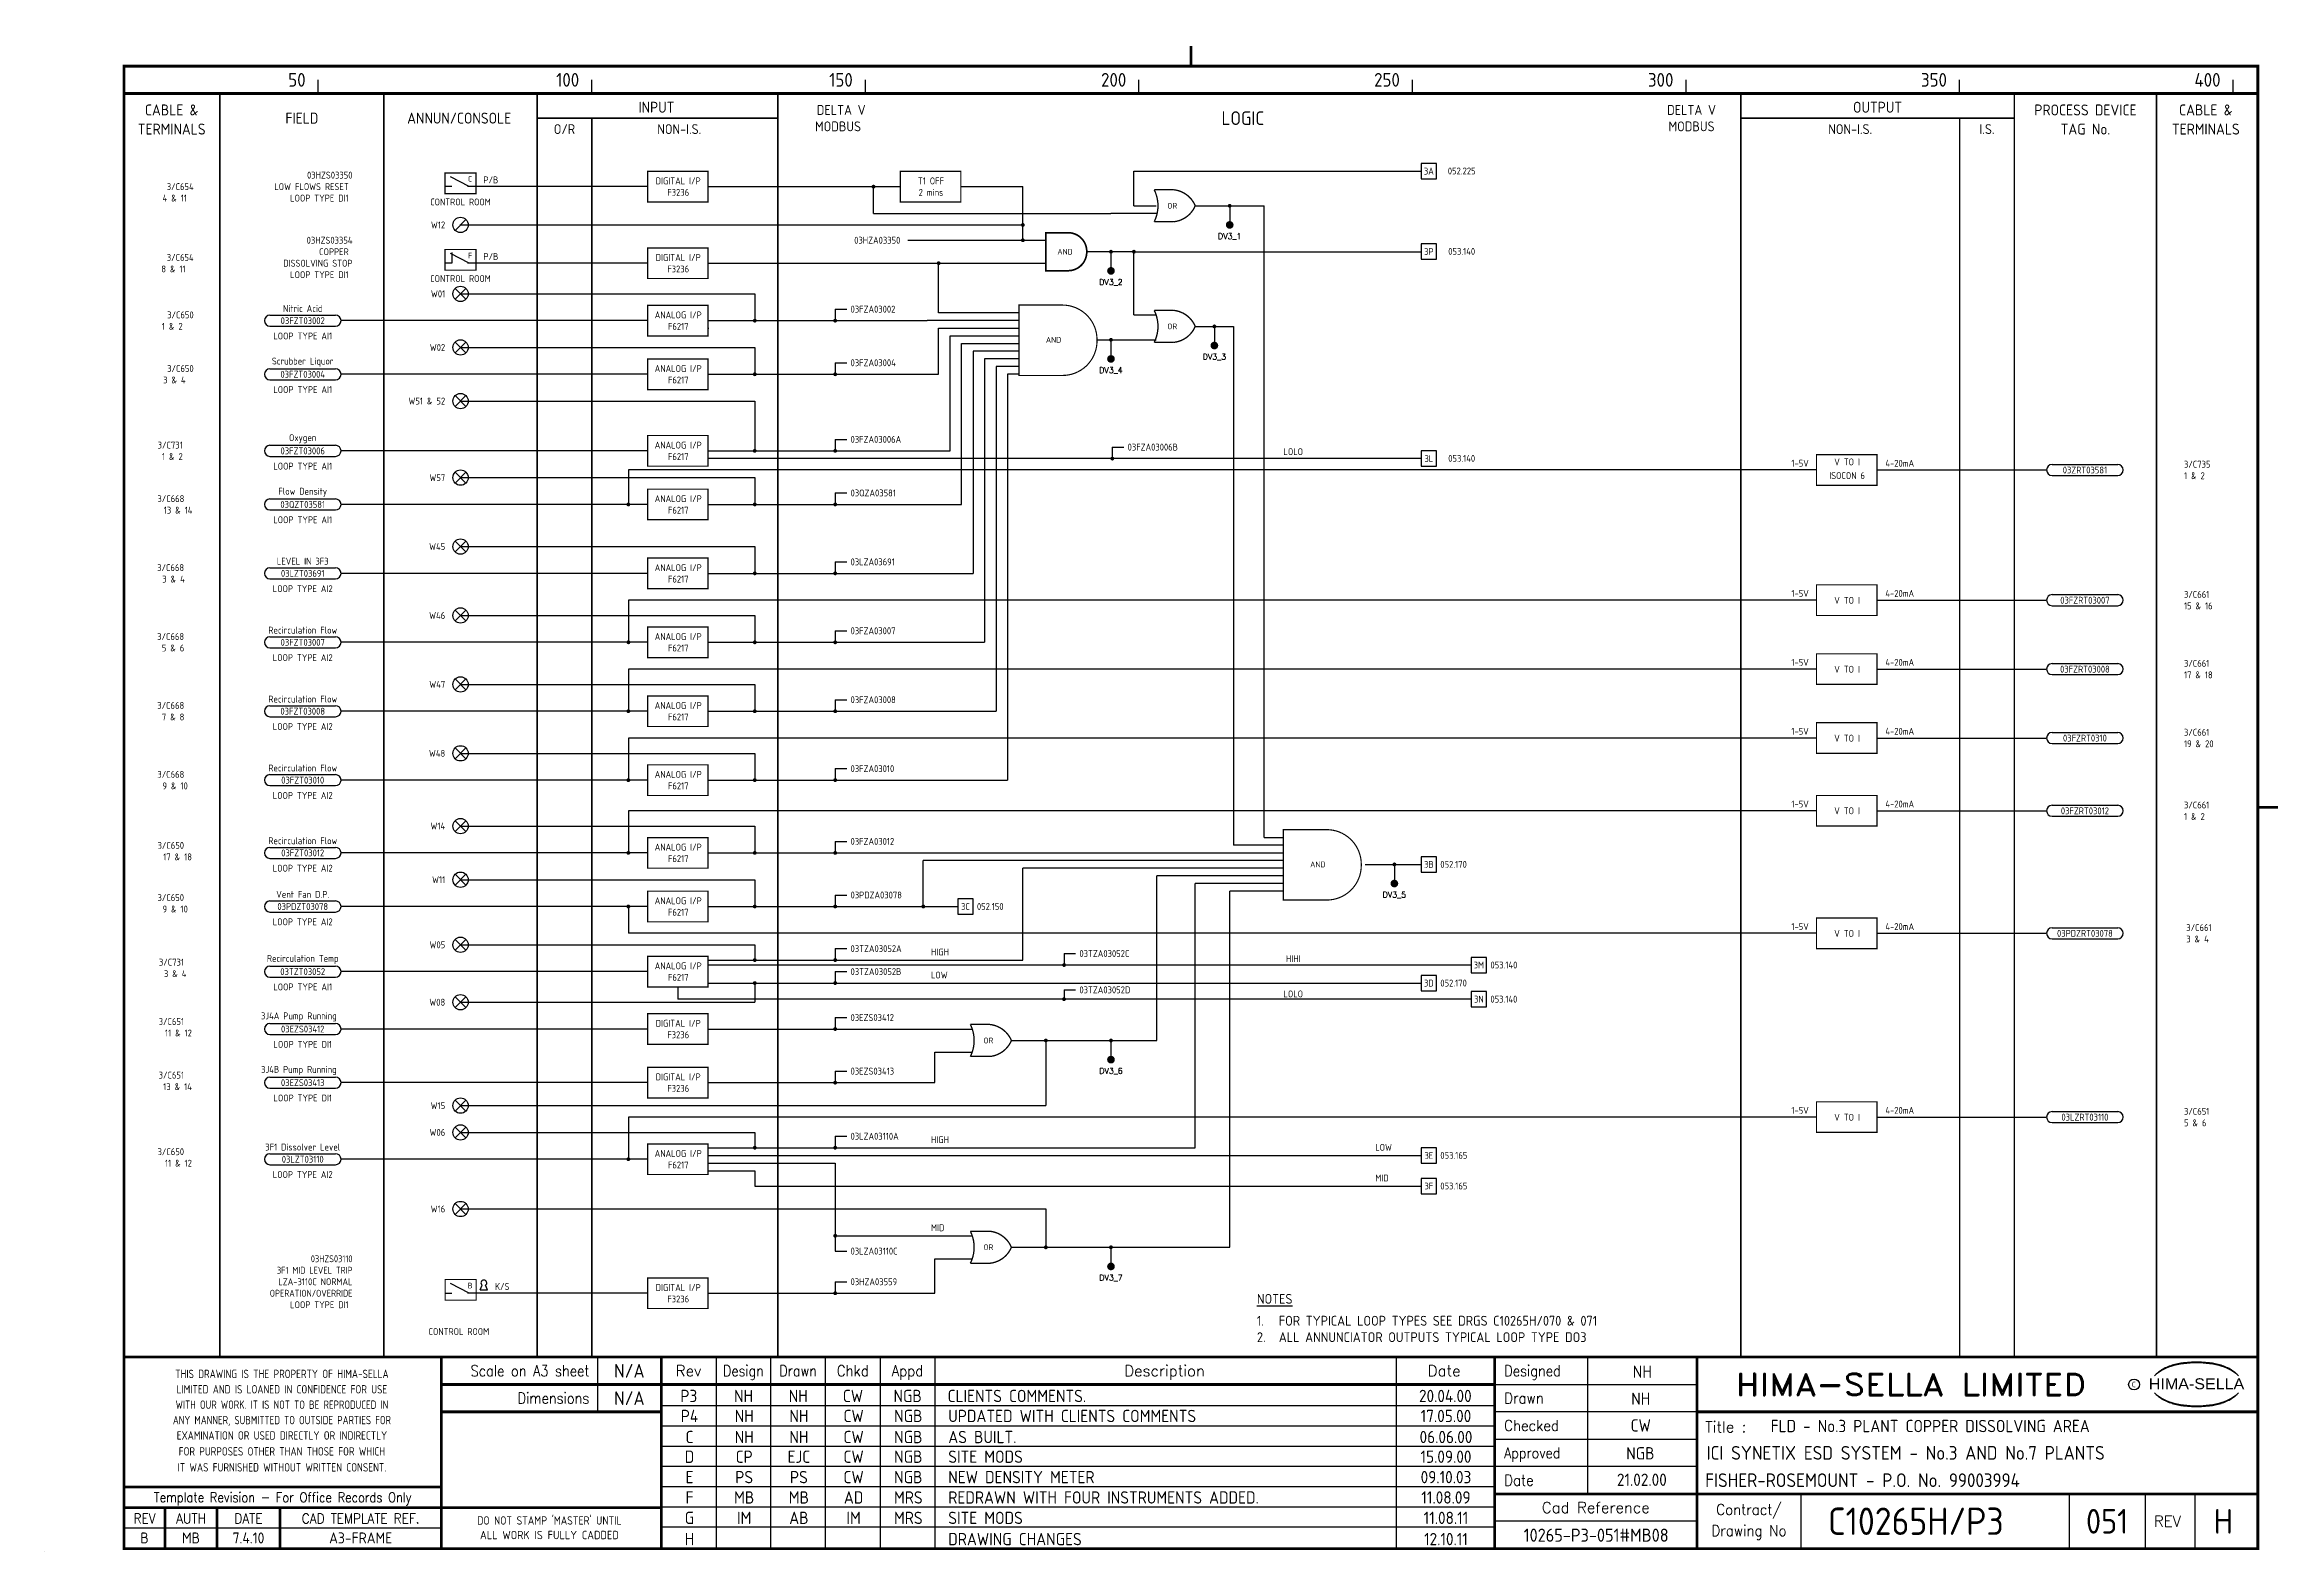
# Model space of a CAD drawing. Extents: x 0 to 408, y 0 to 275.
import ezdxf
from ezdxf.enums import TextEntityAlignment as Align

# ---------------------------------------------------------------- set-up
doc = ezdxf.new("R2010")
doc.units = 0
doc.header["$LTSCALE"] = 0.25
doc.header["$MEASUREMENT"] = 0
doc.linetypes.add('HIDDEN', pattern=[0.375, 0.25, -0.125])
doc.layers.get('0').update_dxf_attribs({"color": 41, "linetype": 'CONTINUOUS'})
for name, color, linetype in [('00-DRG_FRAME', 12, 'CONTINUOUS'), ('02-TEXT', 2, 'CONTINUOUS'), ('051', 7, 'CONTINUOUS'), ('051-TEXT', 2, 'CONTINUOUS')]:
    doc.layers.add(name, color=color, linetype=linetype)
doc.styles.add('ARIAL', font='arial.ttf', dxfattribs={"height": 2.5})
doc.styles.add('ISO', font='iso.shx')
doc.styles.add('ROMAND', font='ROMAND')
doc.styles.add('ROMANS', font='romans.shx')

msp = doc.modelspace()

# ---------------------------------------------------------------- texts
at = {"layer": '00-DRG_FRAME', "style": 'ISO'}
for s, p in [('50', (47.69, 267.75)), ('100', (97.69, 267.75)), ('150', (147.69, 267.75)), ('200', (197.69, 267.75)), ('250', (247.69, 267.75)), ('300', (297.69, 267.75)), ('350', (347.69, 267.75)), ('400', (397.69, 267.75))]:
    msp.add_text(s, height=2.5, dxfattribs=at).set_placement(p, align=Align.RIGHT)
for s, height, p in [('CABLE &', 2, (23.21, 263.5)), ('FIELD', 2, (47, 262)), ('ANNUN/CONSOLE', 2, (75.76, 262)), ('INPUT', 2, (111.81, 264)), ('MODBUS', 1.8, (145, 260.5)), ('DELTA V', 1.8, (145.58, 263.5)), ('LOGIC', 2.5, (219, 262)), ('DELTA V', 1.8, (301, 263.5)), ('MODBUS', 1.8, (301, 260.5)), ('OUTPUT', 2, (335, 264)), ('PROCESS DEVICE', 2, (373, 263.5)), ('CABLE &', 2, (395, 263.5)), ('TERMINALS', 2, (23.21, 260)), ('O/R', 1.8, (95, 260)), ('NON-I.S.', 1.8, (115.98, 260)), ('NON-I.S.', 1.8, (330, 260)), ('I.S.', 1.8, (355, 260)), ('TAG No.', 2, (373, 260)), ('TERMINALS', 2, (395, 260))]:
    msp.add_text(s, height=height, dxfattribs=at).set_placement(p, align=Align.MIDDLE)
at = {"layer": '00-DRG_FRAME', "color": 3, "style": 'ISO'}
for s, width, p in [('THIS DRAWING IS THE PROPERTY OF HIMA-SELLA', 0.9, (43.36, 32.44)), ("DO NOT STAMP 'MASTER' UNTIL", 0.95, (92.25, 5.79))]:
    msp.add_text(s, height=1.53, dxfattribs=dict(at, width=width)).set_placement(p, align=Align.MIDDLE)
at = {"layer": '00-DRG_FRAME', "color": 4, "style": 'ROMAND', "width": 0.87}
for s, p in [('Scale on A3 sheet', (99.54, 32)), ('Dimensions', (99.54, 27.01))]:
    msp.add_text(s, height=2, dxfattribs=at).set_placement(p, align=Align.RIGHT)
at = {"layer": '00-DRG_FRAME', "color": 4, "style": 'ROMAND'}
for s, p in [('Rev', (117.7, 32)), ('Description', (204.69, 32)), ('Date', (255.79, 32))]:
    msp.add_text(s, height=2, dxfattribs=at).set_placement(p, align=Align.CENTER)
for s, width, p in [('Design', 0.85, (127.7, 32)), ('Drawn', 0.85, (137.7, 32)), ('Chkd', 0.9, (147.7, 32)), ('Appd', 0.9, (157.7, 32))]:
    msp.add_text(s, height=2, dxfattribs=dict(at, width=width)).set_placement(p, align=Align.CENTER)
for s, width, p in [('Designed', 0.87, (266.75, 32)), ('Drawn', 0.9, (266.75, 27)), ('Checked', 0.9, (266.75, 22)), ('Approved', 0.85, (266.75, 17)), ('Date', 0.9, (266.75, 12))]:
    msp.add_text(s, height=2, dxfattribs=dict(at, width=width)).set_placement(p)
at = {"layer": '00-DRG_FRAME', "color": 3, "style": 'ISO'}
for s, width, p in [('LIMITED AND IS LOANED IN CONFIDENCE FOR USE', 0.9, (43.36, 29.62)), ('ANY MANNER, SUBMITTED TO OUTSIDE PARTIES FOR', 0.87, (43.36, 23.99)), ('WITH OUR WORK. IT IS NOT TO BE REPRODUCED IN', 0.87, (43.36, 26.81)), ('EXAMINATION OR USED DIRECTLY OR INDIRECTLY', 0.9, (43.36, 21.18)), ('FOR PURPOSES OTHER THAN THOSE FOR WHICH', 0.9, (43.36, 18.27)), ('IT WAS FURNISHED WITHOUT WRITTEN CONSENT.', 0.9, (43.36, 15.35))]:
    msp.add_text(s, height=1.53, dxfattribs=dict(at, width=width)).set_placement(p, align=Align.MIDDLE_CENTER)
at = {"layer": '00-DRG_FRAME', "style": 'ROMAND', "width": 1.15}
msp.add_text('HIMA-SELLA LIMITED', height=4, dxfattribs=at).set_placement((341.1, 30.5), align=Align.MIDDLE)
at = {"layer": '00-DRG_FRAME', "color": 3, "style": 'ISO', "width": 0.9}
msp.add_text('C', height=1, dxfattribs=at).set_placement((381.84, 30), align=Align.CENTER)
at = {"layer": '00-DRG_FRAME', "style": 'ARIAL', "width": 1.05}
msp.add_text('HIMA-SELLA', height=2, dxfattribs=at).set_placement((393.3, 29.63), align=Align.CENTER)
at = {"layer": '00-DRG_FRAME', "color": 4, "style": 'ROMAND'}
msp.add_text('Title :', height=2, dxfattribs=at).set_placement((303.5, 21.75))
for s, height, width, p in [('Template Revision - For Office Records Only', 1.8, 0.85, (43.5, 9.62)), ('Contract/', 2, 0.9, (311.5, 7.5)), ('REV', 1.8, 0.9, (18.25, 6)), ('AUTH', 1.8, 0.9, (26.75, 6)), ('DATE', 1.8, 0.9, (37.25, 6)), ('CAD TEMPLATE REF.', 1.8, 0.9, (57.75, 6)), ('Drawing No', 2, 0.9, (311.5, 3.5))]:
    msp.add_text(s, height=height, dxfattribs=dict(at, width=width)).set_placement(p, align=Align.MIDDLE)
for s, p in [('Cad Reference', (283.5, 8)), ('REV', (388, 5.5))]:
    msp.add_text(s, height=2, dxfattribs=at).set_placement(p, align=Align.MIDDLE)
at = {"layer": '00-DRG_FRAME', "color": 41, "style": 'ISO'}
for s, p in [('B', (18.25, 1.45)), ('MB', (26.75, 1.45)), ('7.4.10', (37.25, 1.45)), ('A3-FRAME', (57.75, 1.45))]:
    msp.add_text(s, height=2, dxfattribs=at).set_placement(p, align=Align.CENTER)
at = {"layer": '00-DRG_FRAME', "color": 3, "style": 'ISO'}
msp.add_text('ALL WORK IS FULLY CADDED', height=1.53, dxfattribs=at).set_placement((92.25, 2.98), align=Align.MIDDLE_CENTER)
at = {"layer": '02-TEXT', "style": 'ISO'}
for s, p in [('%%UNOTES', (221.57, 46.15)), ('1.', (221.57, 42.15)), ('FOR TYPICAL LOOP TYPES SEE DRGS C10265H/070 & 071', (225.57, 42.15)), ('2.', (221.57, 39.15)), ('ALL ANNUNCIATOR OUTPUTS TYPICAL LOOP TYPE DO3', (225.57, 39.15))]:
    msp.add_text(s, height=1.8, dxfattribs=at).set_placement(p, align=Align.MIDDLE_LEFT)
at = {"layer": '051-TEXT', "style": 'ISO'}
for s, p in [('3/C654', (27.23, 249.48)), ('LOW FLOWS RESET', (55.56, 249.48)), ('03HZS03350', (56.26, 251.58)), ('4 & 11', (26, 247.38)), ('LOOP TYPE DI1', (55.56, 247.38)), ('W12', (73.2, 242.48)), ('3/C654', (27.23, 236.53)), ('03HZS03354', (56.26, 239.68)), ('COPPER', (55.56, 237.58)), ('03HZA03350', (156.39, 239.68)), ('8 & 11', (25.77, 234.43)), ('DISSOLVING STOP', (56.26, 235.48)), ('LOOP TYPE DI1', (55.56, 233.38)), ('W01', (73.2, 229.88)), ('3/C650', (27.23, 226.03)), ('1 & 2', (25.22, 223.93)), ('W02', (73.2, 220.08)), ('3/C650', (27.23, 216.23)), ('3 & 4', (25.76, 214.13)), ('W51 & 52', (73.2, 210.28)), ('3/C731', (25.23, 202.23)), ('1 & 2', (25.23, 200.13)), ('W57', (73.2, 196.28)), ('1-5V', (322.43, 198.91)), ('3/C668', (25.52, 192.43)), ('13 & 14', (27, 190.33)), ('W45', (73.2, 183.68)), ('3/C668', (25.48, 179.83)), ('3 & 4', (25.6, 177.73)), ('1-5V', (322.43, 175.11)), ('W46', (73.2, 171.08)), ('3/C668', (25.48, 167.23)), ('5 & 6', (25.52, 165.13)), ('1-5V', (322.43, 162.51)), ('3/C668', (25.5, 154.63)), ('W47', (73.2, 158.48)), ('7 & 8', (25.52, 152.53)), ('1-5V', (322.43, 149.91)), ('W48', (73.2, 145.88)), ('3/C668', (25.51, 142.03)), ('9 & 10', (26.16, 139.93)), ('1-5V', (322.43, 136.61)), ('W14', (73.2, 132.58)), ('3/C650', (25.47, 129.05)), ('17 & 18', (26.91, 126.95)), ('W11', (73.2, 122.78)), ('3/C650', (25.46, 119.51)), ('9 & 10', (26.17, 117.41)), ('1-5V', (322.43, 114.21)), ('W05', (73.2, 110.88)), ('3/C731', (25.46, 107.7)), ('3 & 4', (25.9, 105.6)), ('W08', (73.2, 100.38)), ('3/C651', (25.47, 96.85)), ('11 & 12', (26.91, 94.75)), ('3/C651', (25.47, 87.05)), ('13 & 14', (26.91, 84.95)), ('W15', (73.2, 81.48)), ('1-5V', (322.43, 80.61)), ('3/C650', (25.47, 73.05)), ('W06', (73.2, 76.58)), ('11 & 12', (26.91, 70.95)), ('W16', (73.2, 62.58)), ('LZA-3110C NORMAL', (56.26, 49.28)), ('LOOP TYPE DI1', (55.56, 45.08))]:
    msp.add_text(s, height=1.26, dxfattribs=at).set_placement(p, align=Align.MIDDLE_RIGHT)
at = {"layer": '051-TEXT'}
for s, height, style, p in [('C', 1.05, 'ISO', (77.75, 250.88)), ('DIGITAL I/P', 1.26, 'ISO', (115.79, 250.53)), ('T1 OFF', 1.26, 'ISO', (161.99, 250.53)), ('3A', 1.26, 'ISO', (252.99, 252.31)), ('052.225', 1.26, 'ISO', (258.99, 252.34)), ('CONTROL ROOM', 1.26, 'ISO', (76, 246.68)), ('F3236', 1.26, 'ISO', (115.79, 248.43)), ('2 mins', 1.26, 'ISO', (161.99, 248.43)), ('OR', 1.05, 'ISO', (206.09, 245.98)), ('F', 1.05, 'ISO', (77.75, 236.88)), ('DIGITAL I/P', 1.26, 'ISO', (115.79, 236.53)), ('AND', 1.05, 'ISO', (186.49, 237.58)), ('DV3_1', 1.05, 'ROMANS', (216.59, 240.38)), ('3P', 1.26, 'ISO', (252.99, 237.61)), ('053.140', 1.26, 'ISO', (258.99, 237.64)), ('CONTROL ROOM', 1.26, 'ISO', (76, 232.68)), ('F3236', 1.26, 'ISO', (115.79, 234.43)), ('DV3_2', 1.05, 'ROMANS', (194.88, 231.98)), ('03FZT03002', 1.26, 'ISO', (47.16, 224.98)), ('Nitric Acid', 1.26, 'ISO', (47.16, 227.2)), ('ANALOG I/P', 1.26, 'ISO', (115.79, 226.03)), ('LOOP TYPE AI1', 1.26, 'ISO', (47.16, 222.18)), ('F6217', 1.26, 'ISO', (115.79, 223.93)), ('AND', 1.05, 'ISO', (184.39, 221.48)), ('OR', 1.05, 'ISO', (206.09, 223.93)), ('Scrubber Liquor', 1.26, 'ISO', (47.16, 217.4)), ('ANALOG I/P', 1.26, 'ISO', (115.79, 216.23)), ('DV3_3', 1.05, 'ROMANS', (213.79, 218.33)), ('LOOP TYPE AI1', 1.26, 'ISO', (47.16, 212.38)), ('03FZT03004', 1.26, 'ISO', (47.16, 215.18)), ('F6217', 1.26, 'ISO', (115.79, 214.13)), ('DV3_4', 1.05, 'ROMANS', (194.88, 215.88)), ('Oxygen', 1.26, 'ISO', (47.16, 203.4)), ('03FZT03006', 1.26, 'ISO', (47.16, 201.18)), ('ANALOG I/P', 1.26, 'ISO', (115.79, 202.23)), ('F6217', 1.26, 'ISO', (115.79, 200.13)), ('LOLO', 1.26, 'ISO', (228.2, 201.03)), ('3L', 1.26, 'ISO', (252.99, 199.76)), ('053.140', 1.26, 'ISO', (258.99, 199.8)), ('LOOP TYPE AI1', 1.26, 'ISO', (47.16, 198.38)), ('ISOCON 6', 1.26, 'ISO', (329.43, 196.66)), ('V TO I', 1.26, 'ISO', (329.43, 199.16)), ('03ZRT03581', 1.26, 'ISO', (372.9, 197.67)), ('Flow Density', 1.26, 'ISO', (47.16, 193.6)), ('03QZT03581', 1.26, 'ISO', (47.16, 191.38)), ('ANALOG I/P', 1.26, 'ISO', (115.79, 192.43)), ('LOOP TYPE AI1', 1.26, 'ISO', (47.16, 188.58)), ('F6217', 1.26, 'ISO', (115.79, 190.33)), ('LEVEL IN 3F3', 1.26, 'ISO', (47.16, 181)), ('ANALOG I/P', 1.26, 'ISO', (115.79, 179.83)), ('LOOP TYPE AI2', 1.26, 'ISO', (47.16, 175.98)), ('03LZT03691', 1.26, 'ISO', (47.16, 178.78)), ('F6217', 1.26, 'ISO', (115.79, 177.73)), ('V TO I', 1.26, 'ISO', (329.43, 173.85)), ('03FZRT03007', 1.26, 'ISO', (372.9, 173.87)), ('Recirculation Flow', 1.26, 'ISO', (47.16, 168.4)), ('ANALOG I/P', 1.26, 'ISO', (115.79, 167.23)), ('LOOP TYPE AI2', 1.26, 'ISO', (47.16, 163.38)), ('03FZT03007', 1.26, 'ISO', (47.16, 166.18)), ('F6217', 1.26, 'ISO', (115.79, 165.13)), ('V TO I', 1.26, 'ISO', (329.43, 161.25)), ('03FZRT03008', 1.26, 'ISO', (372.9, 161.27)), ('Recirculation Flow', 1.26, 'ISO', (47.16, 155.8)), ('ANALOG I/P', 1.26, 'ISO', (115.79, 154.63)), ('LOOP TYPE AI2', 1.26, 'ISO', (47.16, 150.78)), ('03FZT03008', 1.26, 'ISO', (47.16, 153.58)), ('F6217', 1.26, 'ISO', (115.79, 152.53)), ('V TO I', 1.26, 'ISO', (329.43, 148.65)), ('03FZRT0310', 1.26, 'ISO', (372.9, 148.67)), ('Recirculation Flow', 1.26, 'ISO', (47.16, 143.2)), ('03FZT03010', 1.26, 'ISO', (47.16, 140.98)), ('ANALOG I/P', 1.26, 'ISO', (115.79, 142.03)), ('F6217', 1.26, 'ISO', (115.79, 139.93)), ('LOOP TYPE AI2', 1.26, 'ISO', (47.16, 138.18)), ('V TO I', 1.26, 'ISO', (329.43, 135.38)), ('03FZRT03012', 1.26, 'ISO', (372.9, 135.37)), ('Recirculation Flow', 1.26, 'ISO', (47.16, 129.9)), ('03FZT03012', 1.26, 'ISO', (47.16, 127.68)), ('ANALOG I/P', 1.26, 'ISO', (115.79, 128.73)), ('F6217', 1.26, 'ISO', (115.79, 126.63)), ('LOOP TYPE AI2', 1.26, 'ISO', (47.16, 124.88)), ('AND', 1.05, 'ISO', (232.69, 125.58)), ('3B', 1.26, 'ISO', (252.99, 125.58)), ('Vent Fan D.P.', 1.26, 'ISO', (47.16, 120.1)), ('03PDZT03078', 1.26, 'ISO', (47.16, 117.88)), ('ANALOG I/P', 1.26, 'ISO', (115.79, 118.93)), ('3C', 1.26, 'ISO', (168.29, 117.88)), ('DV3_5', 1.05, 'ROMANS', (246.68, 119.98)), ('LOOP TYPE AI2', 1.26, 'ISO', (47.16, 115.08)), ('F6217', 1.26, 'ISO', (115.79, 116.83)), ('V TO I', 1.26, 'ISO', (329.43, 112.95)), ('03PDZRT03078', 1.26, 'ISO', (372.9, 112.97)), ('Recirculation Temp', 1.26, 'ISO', (47.16, 108.2)), ('03TZT03052', 1.26, 'ISO', (47.16, 105.98)), ('ANALOG I/P', 1.26, 'ISO', (115.79, 107.03)), ('HIHI', 1.26, 'ISO', (228.2, 108.34)), ('3M', 1.26, 'ISO', (262.14, 107.18)), ('LOOP TYPE AI1', 1.26, 'ISO', (47.16, 103.18)), ('F6217', 1.26, 'ISO', (115.79, 104.93)), ('LOLO', 1.26, 'ISO', (228.2, 101.9)), ('3D', 1.26, 'ISO', (252.99, 103.88)), ('3J4A Pump Running', 1.26, 'ISO', (46.46, 97.7)), ('3N', 1.26, 'ISO', (262.14, 100.94)), ('03EZS03412', 1.26, 'ISO', (47.16, 95.48)), ('DIGITAL I/P', 1.26, 'ISO', (115.79, 96.53)), ('F3236', 1.26, 'ISO', (115.79, 94.43)), ('LOOP TYPE DI1', 1.26, 'ISO', (47.16, 92.68)), ('OR', 1.05, 'ISO', (172.49, 93.38)), ('3J4B Pump Running', 1.26, 'ISO', (46.46, 87.9)), ('03EZS03413', 1.26, 'ISO', (47.16, 85.68)), ('DIGITAL I/P', 1.26, 'ISO', (115.79, 86.73)), ('DV3_6', 1.05, 'ROMANS', (194.89, 87.78)), ('LOOP TYPE DI1', 1.26, 'ISO', (47.16, 82.88)), ('F3236', 1.26, 'ISO', (115.79, 84.63)), ('V TO I', 1.26, 'ISO', (329.43, 79.35)), ('03LZRT03110', 1.26, 'ISO', (372.9, 79.37)), ('3F1 Dissolver Level', 1.26, 'ISO', (47.16, 73.9)), ('LOOP TYPE AI2', 1.26, 'ISO', (47.16, 68.88)), ('03LZT03110', 1.26, 'ISO', (47.16, 71.68)), ('ANALOG I/P', 1.26, 'ISO', (115.79, 72.73)), ('F6217', 1.26, 'ISO', (115.79, 70.63)), ('3E', 1.26, 'ISO', (252.99, 72.38)), ('3F', 1.26, 'ISO', (252.99, 66.78)), ('OR', 1.05, 'ISO', (172.49, 55.58)), ('B', 1.05, 'ISO', (77.75, 48.58)), ('DV3_7', 1.05, 'ROMANS', (194.89, 49.98)), ('DIGITAL I/P', 1.26, 'ISO', (115.79, 48.23)), ('F3236', 1.26, 'ISO', (115.79, 46.13)), ('CONTROL ROOM', 1.26, 'ISO', (75.7, 40.18))]:
    msp.add_text(s, height=height, dxfattribs=dict(at, style=style)).set_placement(p, align=Align.MIDDLE)
at = {"layer": '051-TEXT', "style": 'ISO'}
for s, p in [('P/B', (80.2, 250.71)), ('P/B', (80.2, 236.71)), ('03FZA03002', (147.29, 227.08)), ('03FZA03004', (147.29, 217.28)), ('03FZA03006A', (147.29, 203.28)), ('03FZA03006B', (197.93, 201.86)), ('4-20mA', (336.43, 198.91)), ('1 & 2', (391.01, 196.63)), ('3/C735', (391.01, 198.73)), ('03QZA03581', (147.29, 193.48)), ('03LZA03691', (147.29, 180.88)), ('4-20mA', (336.43, 175.11)), ('15 & 16', (391.01, 172.83)), ('3/C661', (391.01, 174.93)), ('03FZA03007', (147.29, 168.28)), ('4-20mA', (336.43, 162.51)), ('17 & 18', (391.01, 160.23)), ('3/C661', (391.01, 162.33)), ('03FZA03008', (147.29, 155.68)), ('4-20mA', (336.43, 149.91)), ('19 & 20', (391.01, 147.63)), ('3/C661', (391.01, 149.73)), ('03FZA03010', (147.29, 143.08)), ('4-20mA', (336.43, 136.61)), ('1 & 2', (391.01, 134.33)), ('3/C661', (391.01, 136.43)), ('03FZA03012', (147.29, 129.78)), ('052.170', (255.09, 125.58)), ('03PDZA03078', (147.29, 119.98)), ('052.150', (170.39, 117.88)), ('4-20mA', (336.43, 114.21)), ('3/C661', (391.43, 114.03)), ('03TZA03052A', (147.29, 110.18)), ('3 & 4', (391.43, 111.93)), ('03TZA03052B', (147.29, 105.98)), ('HIGH', (161.99, 109.55)), ('03TZA03052C', (189.12, 109.28)), ('053.140', (264.24, 107.18)), ('LOW', (161.99, 105.35)), ('03TZA03052D', (189.12, 102.64)), ('052.170', (255.09, 103.88)), ('03EZS03412', (147.29, 97.58)), ('053.140', (264.24, 100.94)), ('03EZS03413', (147.29, 87.78)), ('4-20mA', (336.43, 80.61)), ('3/C651', (391.01, 80.43)), ('5 & 6', (391.01, 78.33)), ('03LZA03110A', (147.29, 75.88)), ('HIGH', (161.99, 75.25)), ('LOW', (243.19, 73.85)), ('053.165', (255.09, 72.38)), ('MID', (243.19, 68.25)), ('053.165', (255.09, 66.78)), ('MID', (161.99, 59.15)), ('03LZA03110C', (147.29, 54.88)), ('K/S', (82.3, 48.41)), ('03HZA03559', (147.29, 49.28))]:
    msp.add_text(s, height=1.26, dxfattribs=at).set_placement(p, align=Align.MIDDLE_LEFT)
at = {"layer": '051-TEXT', "style": 'ISO', "width": 0.9}
for s, p in [('03HZS03110', (56.26, 53.48)), ('3F1 MID LEVEL TRIP', (56.26, 51.38)), ('OPERATION/OVERRIDE', (56.26, 47.18))]:
    msp.add_text(s, height=1.26, dxfattribs=at).set_placement(p, align=Align.MIDDLE_RIGHT)

# ---------------------------------------------------------------- blocks, each defined once
blk = doc.blocks.new('A3-REVA')
at = {"layer": '051-TEXT', "style": 'ISO'}
for tag, p in [('DESIGNED', (292.01, 31.7)), ('A', (117.73, 27.28)), ('DES', (127.73, 27.28)), ('DRN', (137.73, 27.28)), ('CHKD', (147.73, 27.28)), ('APPD', (157.73, 27.28)), ('DATE', (256, 27.28)), ('DRAWN', (291.72, 26.77)), ('CHECKED', (291.72, 21.89)), ('APPD', (291.65, 16.79)), ('DATE', (291.92, 11.96))]:
    blk.add_attdef(tag, text='', height=2.25, dxfattribs=at).set_placement(p, align=Align.CENTER)
blk.add_attdef('DESCRIPTION', (165.03, 27.28), '', height=2.25, dxfattribs=at)
blk = doc.blocks.new('A3-REVB')
at = {"layer": '051-TEXT', "style": 'ISO'}
for tag, p in [('A', (124.85, -20.36)), ('DES', (134.85, -20.36)), ('DRN', (144.85, -20.36)), ('CHKD', (154.85, -20.36)), ('APPD', (164.85, -20.36)), ('DATE', (263.12, -20.36))]:
    blk.add_attdef(tag, text='', height=2.25, dxfattribs=at).set_placement(p, align=Align.CENTER)
blk.add_attdef('DESCRIPTION', (172.15, -20.36), '', height=2.25, dxfattribs=at)
blk = doc.blocks.new('A3-TITLE')
at = {"layer": '051-TEXT', "style": 'ISO'}
blk.add_attdef('TITLE_1', (315.46, 21.78), '', height=2.25, dxfattribs=at)
for tag, p in [('DRGNO', (376.96, 3.24)), ('REV.', (398.2, 3.24))]:
    blk.add_attdef(tag, text='', height=4.5, dxfattribs=at).set_placement(p, align=Align.CENTER)
blk = doc.blocks.new('A3-CONTRACT')
at = {"layer": '051-TEXT', "color": 41, "style": 'ISO'}
for tag, height, p in [('SCALE', 2.25, (106.71, 31.82)), ('DIMS', 2.25, (106.71, 26.8)), ('CAD-REF', 2.25, (283.73, 1.84)), ('CONTRACT', 4.5, (344.94, 3.1))]:
    blk.add_attdef(tag, text='', height=height, dxfattribs=at).set_placement(p, align=Align.CENTER)
for tag, p in [('TITLE_2', (303.86, 17.28)), ('TITLE_3', (303.79, 12.78))]:
    blk.add_attdef(tag, p, '', height=2.25, dxfattribs=at)

# ---------------------------------------------------------------- linework, layer by layer
at = {"color": 0}
for p, q in [((251.59, 199.76), (121.25, 199.76)), ((260.74, 107.18), (121.25, 107.18)), ((115.72, 103.18), (115.72, 100.94)), ((260.74, 100.94), (115.72, 100.94))]:
    msp.add_line(p, q, dxfattribs=at)
at = {"layer": '00-DRG_FRAME'}
for p, q in [((50, 266.5), (50, 269)), ((100, 266.5), (100, 269)), ((150, 266.5), (150, 269)), ((200, 266.5), (200, 269)), ((250, 266.5), (250, 269)), ((300, 266.5), (300, 269)), ((350, 266.5), (350, 269)), ((400, 266.5), (400, 269)), ((101.01, 35.5), (101.01, 25.5)), ((122.7, 35.5), (122.7, 0.5)), ((132.7, 0.5), (132.7, 35.5)), ((142.7, 0.5), (142.7, 35.5)), ((152.7, 35.5), (152.7, 0.5)), ((162.7, 35.5), (162.7, 0.5)), ((247, 35.5), (247, 0.5)), ((282, 35.5), (282, 10.5)), ((265, 30.5), (302, 30.5)), ((265, 26.59), (112.7, 26.59)), ((302, 25.5), (265, 25.5)), ((265, 22.89), (112.7, 22.89)), ((265, 20.5), (302, 20.5)), ((265, 19.19), (112.7, 19.19)), ((265, 15.49), (112.7, 15.49)), ((302, 15.5), (265, 15.5)), ((265, 11.79), (112.7, 11.79)), ((321, 10.5), (321, 0.5)), ((370, 10.5), (370, 0.5)), ((384, 0.5), (384, 10.5)), ((393, 10.5), (393, 0.5)), ((72.5, 4.25), (14.5, 4.25)), ((265, 8.09), (112.7, 8.09)), ((265, 4.39), (112.7, 4.39)), ((302, 5.5), (265, 5.5)), ((0, 0), (0, 0.03))]:
    msp.add_line(p, q, dxfattribs=at)
for points, const_width in [([(209.5, 271.5), (209.5, 275.18)], 0.5), ([(209.5, 271.5), (209.5, 275.18)], 0.5), ([(14.5, 266.5), (404.5, 266.5)], 0.5), ([(32, 266.5), (32, 35.5)], 0.3), ([(62, 266.5), (62, 35.5)], 0.3), ([(90, 266.5), (90, 35.5)], 0.3), ([(134, 266.5), (134, 35.5)], 0.3), ([(310, 266.5), (310, 35.5)], 0.3), ([(360, 266.5), (360, 35.5)], 0.3), ([(386, 266.5), (386, 35.5)], 0.3), ([(90, 262), (134, 262)], 0.3), ([(310, 262), (360, 262)], 0.3), ([(404.5, 136), (408.18, 136)], 0.5), ([(404.5, 35.5), (14.5, 35.5)], 0.5), ([(72.5, 0.5), (72.5, 35.5)], 0.5), ([(112.7, 0.5), (112.7, 35.5)], 0.5), ([(265, 35.5), (265, 0.5)], 0.5), ([(302, 0.5), (302, 35.5)], 0.5), ([(265, 30.5), (72.5, 30.5)], 0.5), ([(112.7, 25.5), (72.5, 25.5)], 0.5), ([(404.5, 25.5), (302, 25.5)], 0.5), ([(14.5, 11.75), (72.5, 11.75)], 0.5), ([(14.5, 8), (72.5, 8)], 0.5), ([(22, 0.5), (22, 8)], 0.5), ([(31.5, 0.5), (31.5, 8)], 0.5), ([(43, 0.5), (43, 8)], 0.5), ([(112.7, 8), (72.5, 8)], 0.5), ([(265, 10.5), (404.5, 10.5)], 0.5)]:
    msp.add_lwpolyline(points, dxfattribs=dict(at, const_width=const_width))
at = {"layer": '00-DRG_FRAME', "const_width": 0.5}
msp.add_lwpolyline([(14.5, 0.5), (404.5, 0.5), (404.5, 271.5), (14.5, 271.5)], close=True, dxfattribs=at)
at = {"layer": '00-DRG_FRAME', "linetype": 'HIDDEN', "ltscale": 20, "const_width": 0.3}
for points in [[(100, 262), (100, 35.5)], [(350.01, 262.07), (350.01, 35.57)]]:
    msp.add_lwpolyline(points, dxfattribs=at)
at = {"layer": '00-DRG_FRAME', "color": 3}
msp.add_circle((381.88, 30.5), 1, dxfattribs=at)
for centre, radius, start, end in [((390.6, 26.83), 7.24, 106.0532, 133.5024), ((390.11, 28.1), 5.98, 122.244, 131.6154), ((389.75, 28.78), 5.21, 111.8206, 122.8668), ((391.78, 24.7), 9.76, 107.5931, 113.9452), ((393.1, 18.5), 15.94, 89.2698, 106.3911), ((392.1, 23.52), 10.99, 96.0146, 107.3203), ((393.29, 16.31), 18.28, 92.8917, 97.3734), ((393.24, 18.86), 15.73, 89.7805, 93.1738), ((393.36, 18.86), 15.73, 86.8262, 90.2195), ((393.51, 18.5), 15.94, 73.6089, 90.7302), ((393.31, 16.31), 18.28, 82.6266, 87.1083), ((394.51, 23.52), 10.99, 72.6797, 83.9854), ((394.83, 24.7), 9.76, 66.0548, 72.4069), ((396, 26.83), 7.24, 46.4976, 73.9468), ((396.85, 28.78), 5.21, 57.1332, 68.1794), ((396.49, 28.1), 5.98, 48.3846, 57.756), ((390.88, 27.01), 7.3, 130.419, 136.057), ((390.88, 34.04), 7.3, 223.943, 229.581), ((390.6, 34.23), 7.24, 226.4976, 253.9468), ((396, 34.23), 7.24, 286.0532, 313.5024), ((395.73, 27.01), 7.3, 43.943, 49.581), ((395.73, 34.04), 7.3, 310.419, 316.057), ((390.11, 32.96), 5.98, 228.3846, 237.756), ((389.75, 32.28), 5.21, 237.1332, 248.1794), ((391.78, 36.36), 9.76, 246.0548, 252.4069), ((393.1, 42.56), 15.94, 253.6089, 270.7302), ((392.1, 37.54), 10.99, 252.6797, 263.9854), ((393.29, 44.75), 18.28, 262.6266, 267.1083), ((393.24, 42.19), 15.73, 266.8262, 270.2195), ((393.51, 42.56), 15.94, 269.2698, 286.3911), ((393.36, 42.19), 15.73, 269.7805, 273.1738), ((393.31, 44.75), 18.28, 272.8917, 277.3734), ((394.51, 37.54), 10.99, 276.0146, 287.3203), ((394.83, 36.36), 9.76, 287.5931, 293.9452), ((396.85, 32.28), 5.21, 291.8206, 302.8668), ((396.49, 32.96), 5.98, 302.244, 311.6154)]:
    msp.add_arc(centre, radius, start, end, dxfattribs=at)
at = {"layer": '051'}
for p, q in [((74.43, 249.48), (73.17, 249.48)), ((77.58, 249.48), (74.16, 251.27)), ((110.19, 249.48), (77.29, 249.48)), ((121.39, 249.48), (156.43, 249.48)), ((151.49, 244.58), (151.49, 249.48)), ((167.59, 249.48), (178.79, 249.48)), ((178.79, 239.68), (178.79, 249.48)), ((199.09, 252.28), (251.59, 252.28)), ((199.09, 245.98), (199.09, 252.28)), ((199.09, 245.98), (203.13, 245.98)), ((210.29, 245.98), (222.89, 245.98)), ((216.59, 245.98), (216.59, 242.48)), ((222.89, 130.48), (222.89, 245.98)), ((75.01, 241.49), (76.99, 243.47)), ((75.89, 242.48), (178.79, 242.48)), ((151.49, 244.58), (194.89, 244.58)), ((203.29, 244.58), (194.89, 244.58)), ((77.58, 235.48), (74.16, 237.27)), ((74.43, 237.41), (74.43, 235.48)), ((157.79, 239.68), (178.79, 239.68)), ((178.79, 239.68), (182.99, 239.68)), ((199.09, 237.58), (190.46, 237.58)), ((194.89, 237.58), (194.89, 234.08)), ((199.09, 226.03), (199.09, 237.58)), ((199.09, 237.58), (251.59, 237.58)), ((74.43, 235.48), (73.17, 235.48)), ((110.19, 235.48), (77.29, 235.48)), ((121.39, 235.48), (182.99, 235.48)), ((163.39, 226.38), (163.39, 235.48)), ((75.01, 228.89), (76.99, 230.87)), ((75.01, 230.87), (76.99, 228.89)), ((75.89, 229.88), (129.79, 229.88)), ((129.79, 229.88), (129.79, 224.98)), ((41.17, 225.99), (53.15, 225.99)), ((110.19, 224.98), (54.16, 224.98)), ((121.39, 224.98), (161.29, 224.98)), ((144.49, 227.08), (144.49, 224.98)), ((144.49, 227.08), (146.59, 227.08)), ((178.09, 224.98), (161.29, 224.98)), ((178.09, 226.38), (163.39, 226.38)), ((199.09, 226.03), (203.13, 226.03)), ((41.17, 223.97), (53.15, 223.97)), ((75.01, 219.09), (76.99, 221.07)), ((75.01, 221.07), (76.99, 219.09)), ((121.25, 223.58), (121.39, 223.58)), ((163.39, 223.58), (178.09, 223.58)), ((163.39, 221.48), (163.39, 223.58)), ((163.39, 215.18), (163.39, 221.48)), ((165.49, 222.18), (178.09, 222.18)), ((165.49, 201.18), (165.49, 222.18)), ((167.59, 220.78), (178.09, 220.78)), ((167.59, 191.38), (167.59, 220.78)), ((192.34, 221.49), (203.13, 221.46)), ((194.89, 221.48), (194.89, 217.98)), ((210.29, 223.93), (217.29, 223.93)), ((213.79, 223.93), (213.79, 220.43)), ((217.29, 223.93), (217.29, 129.08)), ((75.89, 220.08), (129.79, 220.08)), ((129.79, 220.08), (129.79, 215.18)), ((144.49, 217.28), (146.59, 217.28)), ((144.49, 217.28), (144.49, 215.18)), ((169.69, 219.38), (169.69, 178.78)), ((178.09, 219.38), (169.69, 219.38)), ((171.79, 217.98), (171.79, 166.18)), ((178.09, 217.98), (171.79, 217.98)), ((173.89, 216.58), (173.89, 153.58)), ((178.09, 216.58), (173.89, 216.58)), ((41.17, 216.19), (53.15, 216.19)), ((41.17, 214.17), (53.15, 214.17)), ((110.19, 215.18), (54.16, 215.18)), ((121.39, 215.18), (163.39, 215.18)), ((175.99, 215.18), (175.99, 140.98)), ((178.09, 215.18), (175.99, 215.18)), ((75.01, 209.29), (76.99, 211.27)), ((75.01, 211.27), (76.99, 209.29)), ((75.89, 210.28), (129.79, 210.28)), ((129.79, 210.28), (129.79, 201.18)), ((41.17, 202.19), (53.15, 202.19)), ((41.17, 200.17), (53.15, 200.17)), ((110.19, 201.18), (54.16, 201.18)), ((121.39, 201.18), (165.49, 201.18)), ((144.49, 203.28), (146.59, 203.28)), ((144.49, 203.28), (144.49, 201.18)), ((195.13, 201.86), (195.13, 199.76)), ((195.13, 201.86), (197.23, 201.86)), ((75.01, 195.29), (76.99, 197.27)), ((75.01, 197.27), (76.99, 195.29)), ((75.89, 196.28), (129.79, 196.28)), ((106.69, 197.68), (106.69, 191.38)), ((323.83, 197.68), (106.69, 197.68)), ((129.79, 196.28), (129.79, 191.38)), ((334.89, 197.68), (365.9, 197.68)), ((366.91, 198.69), (378.89, 198.69)), ((366.91, 196.67), (378.89, 196.67)), ((41.17, 192.39), (53.15, 192.39)), ((144.49, 193.48), (144.49, 191.38)), ((144.49, 193.48), (146.59, 193.48)), ((41.17, 190.37), (53.15, 190.37)), ((110.19, 191.38), (54.16, 191.38)), ((121.39, 191.38), (167.59, 191.38)), ((75.01, 184.67), (76.99, 182.69)), ((75.01, 182.69), (76.99, 184.67)), ((41.17, 179.79), (53.15, 179.79)), ((75.89, 183.68), (129.79, 183.68)), ((129.79, 183.68), (129.79, 178.78)), ((144.49, 180.88), (146.59, 180.88)), ((144.49, 180.88), (144.49, 178.78)), ((41.17, 177.77), (53.15, 177.77)), ((110.19, 178.78), (54.16, 178.78)), ((121.39, 178.78), (169.69, 178.78)), ((75.01, 172.07), (76.99, 170.09)), ((75.01, 170.09), (76.99, 172.07)), ((106.69, 173.88), (106.69, 166.18)), ((323.83, 173.88), (106.69, 173.88)), ((334.89, 173.88), (365.9, 173.88)), ((366.91, 174.89), (378.89, 174.89)), ((366.91, 172.87), (378.89, 172.87)), ((75.89, 171.08), (129.79, 171.08)), ((129.79, 171.08), (129.79, 166.18)), ((144.49, 168.28), (146.59, 168.28)), ((144.49, 168.28), (144.49, 166.18)), ((41.17, 167.19), (53.15, 167.19)), ((41.17, 165.17), (53.15, 165.17)), ((110.19, 166.18), (54.16, 166.18)), ((121.39, 166.18), (171.79, 166.18)), ((75.01, 159.47), (76.99, 157.49)), ((75.01, 157.49), (76.99, 159.47)), ((106.69, 161.28), (106.69, 153.58)), ((323.83, 161.28), (106.69, 161.28)), ((334.89, 161.28), (365.9, 161.28)), ((366.91, 162.29), (378.89, 162.29)), ((366.91, 160.27), (378.89, 160.27)), ((75.89, 158.48), (129.79, 158.48)), ((129.79, 158.48), (129.79, 153.58)), ((144.49, 155.68), (146.59, 155.68)), ((144.49, 155.68), (144.49, 153.58)), ((41.17, 154.59), (53.15, 154.59)), ((41.17, 152.57), (53.15, 152.57)), ((110.19, 153.58), (54.16, 153.58)), ((121.39, 153.58), (173.89, 153.58)), ((106.69, 148.68), (106.69, 140.98)), ((323.83, 148.68), (106.69, 148.68)), ((334.89, 148.68), (365.9, 148.68)), ((366.91, 149.69), (378.89, 149.69)), ((366.91, 147.67), (378.89, 147.67)), ((75.01, 146.87), (76.99, 144.89)), ((75.01, 144.89), (76.99, 146.87)), ((75.89, 145.88), (129.79, 145.88)), ((129.79, 145.88), (129.79, 140.98)), ((144.49, 143.08), (146.59, 143.08)), ((144.49, 143.08), (144.49, 140.98)), ((41.17, 141.99), (53.15, 141.99)), ((41.17, 139.97), (53.15, 139.97)), ((110.19, 140.98), (54.16, 140.98)), ((121.39, 140.98), (175.99, 140.98)), ((106.69, 135.38), (106.69, 127.68)), ((323.83, 135.38), (106.69, 135.38)), ((334.89, 135.38), (365.9, 135.38)), ((366.91, 136.39), (378.89, 136.39)), ((75.01, 133.57), (76.99, 131.59)), ((75.01, 131.59), (76.99, 133.57)), ((75.89, 132.58), (129.79, 132.58)), ((129.79, 132.58), (129.79, 127.68)), ((366.91, 134.37), (378.89, 134.37)), ((41.17, 128.69), (53.15, 128.69)), ((41.17, 126.67), (53.15, 126.67)), ((110.19, 127.68), (54.16, 127.68)), ((121.39, 127.68), (226.39, 127.68)), ((144.49, 129.78), (146.59, 129.78)), ((144.49, 129.78), (144.49, 127.68)), ((226.39, 129.08), (217.29, 129.08)), ((222.89, 130.48), (226.39, 130.48)), ((75.01, 121.79), (76.99, 123.77)), ((75.01, 123.77), (76.99, 121.79)), ((75.89, 122.78), (129.79, 122.78)), ((129.79, 122.78), (129.79, 117.88)), ((160.59, 117.88), (160.59, 126.28)), ((226.39, 126.28), (160.59, 126.28)), ((178.79, 108.08), (178.79, 124.88)), ((226.39, 124.88), (178.79, 124.88)), ((203.29, 93.38), (203.29, 123.48)), ((226.39, 123.48), (203.29, 123.48)), ((241.34, 125.58), (251.59, 125.58)), ((246.69, 125.58), (246.69, 122.08)), ((41.17, 118.89), (53.15, 118.89)), ((144.49, 119.98), (146.59, 119.98)), ((144.49, 119.98), (144.49, 117.88)), ((210.29, 73.78), (210.29, 122.08)), ((226.39, 122.08), (210.29, 122.08)), ((216.59, 55.58), (216.59, 120.68)), ((226.39, 120.68), (216.59, 120.68)), ((41.17, 116.87), (53.15, 116.87)), ((110.19, 117.88), (54.16, 117.88)), ((106.69, 117.88), (106.69, 112.98)), ((121.39, 117.88), (166.89, 117.88)), ((75.01, 109.89), (76.99, 111.87)), ((75.01, 111.87), (76.99, 109.89)), ((75.89, 110.88), (129.79, 110.88)), ((323.83, 112.98), (106.69, 112.98)), ((129.79, 110.88), (129.79, 108.08)), ((334.89, 112.98), (365.9, 112.98)), ((366.91, 113.99), (378.89, 113.99)), ((366.91, 111.97), (378.89, 111.97)), ((41.17, 106.99), (53.15, 106.99)), ((121.39, 108.08), (178.79, 108.08)), ((144.49, 110.18), (146.59, 110.18)), ((144.49, 110.18), (144.49, 108.08)), ((186.32, 109.28), (186.32, 107.18)), ((186.32, 109.28), (188.42, 109.28)), ((41.17, 104.97), (53.15, 104.97)), ((110.19, 105.98), (54.16, 105.98)), ((121.39, 103.88), (251.59, 103.88)), ((129.79, 103.88), (129.79, 100.38)), ((144.49, 105.98), (146.59, 105.98)), ((144.49, 105.98), (144.49, 103.88)), ((186.32, 102.64), (188.42, 102.64)), ((186.32, 102.64), (186.32, 100.94)), ((75.01, 101.37), (76.99, 99.39)), ((75.01, 99.39), (76.99, 101.37)), ((75.89, 100.38), (129.79, 100.38)), ((41.17, 96.49), (53.15, 96.49)), ((41.17, 94.47), (53.15, 94.47)), ((110.19, 95.48), (54.16, 95.48)), ((121.39, 95.48), (169.53, 95.48)), ((144.49, 97.58), (146.59, 97.58)), ((144.49, 97.58), (144.49, 95.48)), ((162.69, 85.68), (162.69, 91.28)), ((162.69, 91.28), (169.53, 91.28)), ((176.69, 93.38), (203.29, 93.38)), ((182.99, 93.38), (182.99, 81.48)), ((194.89, 93.38), (194.89, 89.88)), ((41.17, 86.69), (53.15, 86.69)), ((144.49, 87.78), (146.59, 87.78)), ((144.49, 87.78), (144.49, 85.68)), ((41.17, 84.67), (53.15, 84.67)), ((110.19, 85.68), (54.16, 85.68)), ((75.01, 80.49), (76.99, 82.47)), ((75.01, 82.47), (76.99, 80.49)), ((121.39, 85.68), (162.69, 85.68)), ((75.89, 81.48), (182.99, 81.48)), ((323.83, 79.38), (106.69, 79.38)), ((106.69, 79.38), (106.69, 71.68)), ((334.89, 79.38), (365.9, 79.38)), ((366.91, 80.39), (378.89, 80.39)), ((366.91, 78.37), (378.89, 78.37)), ((75.01, 77.57), (76.99, 75.59)), ((75.01, 75.59), (76.99, 77.57)), ((75.89, 76.58), (129.79, 76.58)), ((121.39, 73.78), (210.29, 73.78)), ((129.79, 76.58), (129.79, 73.78)), ((144.49, 75.88), (146.59, 75.88)), ((144.49, 75.88), (144.49, 73.78)), ((41.17, 72.69), (53.15, 72.69)), ((41.17, 70.67), (53.15, 70.67)), ((110.19, 71.68), (54.16, 71.68)), ((121.25, 69.58), (129.79, 69.58)), ((121.39, 72.38), (251.59, 72.38)), ((121.39, 70.98), (144.49, 70.98)), ((129.79, 69.58), (129.79, 66.78)), ((144.49, 70.98), (144.49, 55.58)), ((129.79, 66.78), (251.59, 66.78)), ((75.01, 61.59), (76.99, 63.57)), ((75.01, 63.57), (76.99, 61.59)), ((75.89, 62.58), (182.99, 62.58)), ((182.99, 62.58), (182.99, 55.58)), ((144.49, 57.68), (169.53, 57.68)), ((144.49, 56.98), (144.49, 54.88)), ((144.49, 54.88), (146.59, 54.88)), ((162.69, 53.48), (169.53, 53.48)), ((162.69, 47.18), (162.69, 53.48)), ((176.69, 55.58), (216.59, 55.58)), ((194.89, 55.58), (194.89, 52.08)), ((144.49, 49.28), (144.49, 47.18)), ((144.49, 49.28), (146.59, 49.28)), ((73.2, 47.18), (74.43, 47.18)), ((77.58, 47.18), (74.16, 48.97)), ((110.19, 47.18), (77.29, 47.18)), ((79.6, 47.8), (79.94, 48.63)), ((79.6, 47.8), (80.94, 47.8)), ((80.94, 47.8), (80.59, 48.63)), ((121.39, 47.18), (162.69, 47.18))]:
    msp.add_line(p, q, dxfattribs=at)
for points in [[(251.59, 250.91), (254.39, 250.91), (254.39, 253.71), (251.59, 253.71)], [(251.59, 236.21), (254.39, 236.21), (254.39, 239.01), (251.59, 239.01)], [(251.59, 198.36), (254.39, 198.36), (254.39, 201.16), (251.59, 201.16)], [(251.59, 124.18), (254.39, 124.18), (254.39, 126.98), (251.59, 126.98)], [(166.89, 116.48), (169.69, 116.48), (169.69, 119.28), (166.89, 119.28)], [(260.74, 105.78), (263.54, 105.78), (263.54, 108.58), (260.74, 108.58)], [(251.59, 102.48), (254.39, 102.48), (254.39, 105.28), (251.59, 105.28)], [(260.74, 99.54), (263.54, 99.54), (263.54, 102.34), (260.74, 102.34)], [(251.59, 70.98), (254.39, 70.98), (254.39, 73.78), (251.59, 73.78)], [(251.59, 65.38), (254.39, 65.38), (254.39, 68.18), (251.59, 68.18)]]:
    msp.add_lwpolyline(points, close=True, dxfattribs=at)
for points, const_width in [([(73.17, 248.21), (78.84, 248.21), (78.84, 251.99), (73.17, 251.99)], 0.224), ([(110.19, 246.68), (121.25, 246.68), (121.25, 252.28), (110.19, 252.28)], 0.221), ([(156.39, 246.68), (167.45, 246.68), (167.45, 252.28), (156.39, 252.28)], 0.221), ([(73.17, 234.21), (78.84, 234.21), (78.84, 237.99), (73.17, 237.99)], 0.224), ([(110.19, 232.68), (121.25, 232.68), (121.25, 238.28), (110.19, 238.28)], 0.221), ([(110.19, 222.18), (121.25, 222.18), (121.25, 227.78), (110.19, 227.78)], 0.221), ([(110.19, 212.38), (121.25, 212.38), (121.25, 217.98), (110.19, 217.98)], 0.221), ([(110.19, 198.38), (121.25, 198.38), (121.25, 203.98), (110.19, 203.98)], 0.221), ([(323.83, 194.88), (334.89, 194.88), (334.89, 200.48), (323.83, 200.48)], 0.221), ([(110.19, 188.58), (121.25, 188.58), (121.25, 194.18), (110.19, 194.18)], 0.221), ([(110.19, 175.98), (121.25, 175.98), (121.25, 181.58), (110.19, 181.58)], 0.221), ([(323.83, 171.08), (334.89, 171.08), (334.89, 176.68), (323.83, 176.68)], 0.221), ([(110.19, 163.38), (121.25, 163.38), (121.25, 168.98), (110.19, 168.98)], 0.221), ([(323.83, 158.48), (334.89, 158.48), (334.89, 164.08), (323.83, 164.08)], 0.221), ([(110.19, 150.78), (121.25, 150.78), (121.25, 156.38), (110.19, 156.38)], 0.221), ([(323.83, 145.88), (334.89, 145.88), (334.89, 151.48), (323.83, 151.48)], 0.221), ([(110.19, 138.18), (121.25, 138.18), (121.25, 143.78), (110.19, 143.78)], 0.221), ([(323.83, 132.58), (334.89, 132.58), (334.89, 138.18), (323.83, 138.18)], 0.221), ([(110.19, 124.88), (121.25, 124.88), (121.25, 130.48), (110.19, 130.48)], 0.221), ([(110.19, 115.08), (121.25, 115.08), (121.25, 120.68), (110.19, 120.68)], 0.221), ([(323.83, 110.18), (334.89, 110.18), (334.89, 115.78), (323.83, 115.78)], 0.221), ([(110.19, 103.18), (121.25, 103.18), (121.25, 108.78), (110.19, 108.78)], 0.221), ([(110.19, 92.68), (121.25, 92.68), (121.25, 98.28), (110.19, 98.28)], 0.221), ([(110.19, 82.88), (121.25, 82.88), (121.25, 88.48), (110.19, 88.48)], 0.221), ([(323.83, 76.58), (334.89, 76.58), (334.89, 82.18), (323.83, 82.18)], 0.221), ([(110.19, 68.88), (121.25, 68.88), (121.25, 74.48), (110.19, 74.48)], 0.221), ([(73.2, 45.91), (78.87, 45.91), (78.87, 49.69), (73.2, 49.69)], 0.224), ([(110.19, 44.38), (121.25, 44.38), (121.25, 49.98), (110.19, 49.98)], 0.221)]:
    msp.add_lwpolyline(points, close=True, dxfattribs=dict(at, const_width=const_width))
for points, const_width in [([(151.31, 249.48, 1), (151.66, 249.48, 1)], 0.35), ([(206.37, 243.06), (202.79, 243.06, 0.235802), (202.79, 248.91), (206.37, 248.91, -0.273487), (210.29, 245.98, -0.273487)], 0.245), ([(216.41, 245.98, 1), (216.76, 245.98, 1)], 0.35), ([(178.61, 242.48, 1), (178.96, 242.48, 1)], 0.35), ([(190.46, 237.52), (190.46, 237.64, 0.414214), (187.05, 241.06), (182.99, 241.06), (182.99, 234.11), (187.05, 234.11, 0.414214)], 0.306), ([(216.24, 242.48, 1), (216.94, 242.48, 1)], 0.7), ([(178.61, 239.68, 1), (178.96, 239.68, 1)], 0.35), ([(194.71, 237.58, 1), (195.06, 237.58, 1)], 0.35), ([(198.91, 237.58, 1), (199.26, 237.58, 1)], 0.35), ([(163.21, 235.48, 1), (163.56, 235.48, 1)], 0.35), ([(194.54, 234.08, 1), (195.24, 234.08, 1)], 0.7), ([(129.61, 224.98, 1), (129.96, 224.98, 1)], 0.35), ([(144.31, 224.98, 1), (144.66, 224.98, 1)], 0.35), ([(192.34, 221.28), (192.34, 221.5, 0.414214), (186.02, 227.83), (178.09, 227.83), (178.09, 214.96), (186.02, 214.96, 0.414214)], 0.212), ([(206.37, 221.01), (202.79, 221.01, 0.235802), (202.79, 226.86), (206.37, 226.86, -0.273487), (210.29, 223.93, -0.273487)], 0.245), ([(194.71, 221.48, 1), (195.06, 221.48, 1)], 0.35), ([(213.44, 220.43, 1), (214.14, 220.43, 1)], 0.7), ([(213.61, 223.93, 1), (213.96, 223.93, 1)], 0.35), ([(194.54, 217.98, 1), (195.24, 217.98, 1)], 0.7), ([(129.61, 215.18, 1), (129.96, 215.18, 1)], 0.35), ([(144.31, 215.18, 1), (144.66, 215.18, 1)], 0.35), ([(129.61, 201.18, 1), (129.96, 201.18, 1)], 0.35), ([(144.31, 201.18, 1), (144.66, 201.18, 1)], 0.35), ([(194.96, 199.76, 1), (195.31, 199.76, 1)], 0.35), ([(106.51, 191.38, 1), (106.86, 191.38, 1)], 0.35), ([(129.61, 191.38, 1), (129.96, 191.38, 1)], 0.35), ([(144.31, 191.38, 1), (144.66, 191.38, 1)], 0.35), ([(129.61, 178.78, 1), (129.96, 178.78, 1)], 0.35), ([(144.31, 178.78, 1), (144.66, 178.78, 1)], 0.35), ([(106.51, 166.18, 1), (106.86, 166.18, 1)], 0.35), ([(129.61, 166.18, 1), (129.96, 166.18, 1)], 0.35), ([(144.31, 166.18, 1), (144.66, 166.18, 1)], 0.35), ([(106.51, 153.58, 1), (106.86, 153.58, 1)], 0.35), ([(129.61, 153.58, 1), (129.96, 153.58, 1)], 0.35), ([(144.31, 153.58, 1), (144.66, 153.58, 1)], 0.35), ([(106.51, 140.98, 1), (106.86, 140.98, 1)], 0.35), ([(129.61, 140.98, 1), (129.96, 140.98, 1)], 0.35), ([(144.31, 140.98, 1), (144.66, 140.98, 1)], 0.35), ([(240.64, 125.38), (240.64, 125.6, 0.414214), (234.32, 131.93), (226.39, 131.93), (226.39, 119.06), (234.32, 119.06, 0.414214)], 0.212), ([(106.51, 127.68, 1), (106.86, 127.68, 1)], 0.35), ([(129.61, 127.68, 1), (129.96, 127.68, 1)], 0.35), ([(144.31, 127.68, 1), (144.66, 127.68, 1)], 0.35), ([(246.34, 122.08, 1), (247.04, 122.08, 1)], 0.7), ([(246.51, 125.58, 1), (246.86, 125.58, 1)], 0.35), ([(106.51, 117.88, 1), (106.86, 117.88, 1)], 0.35), ([(129.61, 117.88, 1), (129.96, 117.88, 1)], 0.35), ([(144.31, 117.88, 1), (144.66, 117.88, 1)], 0.35), ([(160.41, 117.88, 1), (160.76, 117.88, 1)], 0.35), ([(129.61, 108.08, 1), (129.96, 108.08, 1)], 0.35), ([(144.31, 108.08, 1), (144.66, 108.08, 1)], 0.35), ([(186.14, 107.18, 1), (186.49, 107.18, 1)], 0.35), ([(129.61, 103.88, 1), (129.96, 103.88, 1)], 0.35), ([(144.31, 103.88, 1), (144.66, 103.88, 1)], 0.35), ([(186.14, 100.94, 1), (186.49, 100.94, 1)], 0.35), ([(144.31, 95.48, 1), (144.66, 95.48, 1)], 0.35), ([(172.77, 90.46), (169.19, 90.46, 0.235802), (169.19, 96.31), (172.77, 96.31, -0.273487), (176.69, 93.38, -0.273487)], 0.245), ([(182.81, 93.38, 1), (183.16, 93.38, 1)], 0.35), ([(194.54, 89.88, 1), (195.24, 89.88, 1)], 0.7), ([(194.71, 93.38, 1), (195.06, 93.38, 1)], 0.35), ([(144.31, 85.68, 1), (144.66, 85.68, 1)], 0.35), ([(129.61, 73.78, 1), (129.96, 73.78, 1)], 0.35), ([(144.31, 73.78, 1), (144.66, 73.78, 1)], 0.35), ([(106.51, 71.68, 1), (106.86, 71.68, 1)], 0.35), ([(144.31, 57.68, 1), (144.66, 57.68, 1)], 0.35), ([(172.77, 52.66), (169.19, 52.66, 0.235802), (169.19, 58.51), (172.77, 58.51, -0.273487), (176.69, 55.58, -0.273487)], 0.245), ([(182.81, 55.58, 1), (183.16, 55.58, 1)], 0.35), ([(194.71, 55.58, 1), (195.06, 55.58, 1)], 0.35), ([(194.54, 52.08, 1), (195.24, 52.08, 1)], 0.7), ([(144.31, 47.18, 1), (144.66, 47.18, 1)], 0.35)]:
    msp.add_lwpolyline(points, format="xyb", close=True, dxfattribs=dict(at, const_width=const_width))
for centre in [(76, 242.48), (76, 229.88), (76, 220.08), (76, 210.28), (76, 196.28), (76, 183.68), (76, 171.08), (76, 158.48), (76, 145.88), (76, 132.58), (76, 122.78), (76, 110.88), (76, 100.38), (76, 81.48), (76, 76.58), (76, 62.58)]:
    msp.add_circle(centre, 1.4, dxfattribs=at)
for centre, radius, start, end in [((41.17, 224.98), 1.01, 90, 270), ((53.15, 224.98), 1.01, 270, 90), ((41.17, 215.18), 1.01, 90, 270), ((53.15, 215.18), 1.01, 270, 90), ((41.17, 201.18), 1.01, 90, 270), ((53.15, 201.18), 1.01, 270, 90), ((366.91, 197.68), 1.01, 90, 270), ((378.89, 197.68), 1.01, 270, 90), ((41.17, 191.38), 1.01, 90, 270), ((53.15, 191.38), 1.01, 270, 90), ((41.17, 178.78), 1.01, 90, 270), ((53.15, 178.78), 1.01, 270, 90), ((366.91, 173.88), 1.01, 90, 270), ((378.89, 173.88), 1.01, 270, 90), ((41.17, 166.18), 1.01, 90, 270), ((53.15, 166.18), 1.01, 270, 90), ((366.91, 161.28), 1.01, 90, 270), ((378.89, 161.28), 1.01, 270, 90), ((41.17, 153.58), 1.01, 90, 270), ((53.15, 153.58), 1.01, 270, 90), ((366.91, 148.68), 1.01, 90, 270), ((378.89, 148.68), 1.01, 270, 90), ((41.17, 140.98), 1.01, 90, 270), ((53.15, 140.98), 1.01, 270, 90), ((366.91, 135.38), 1.01, 90, 270), ((378.89, 135.38), 1.01, 270, 90), ((41.17, 127.68), 1.01, 90, 270), ((53.15, 127.68), 1.01, 270, 90), ((41.17, 117.88), 1.01, 90, 270), ((53.15, 117.88), 1.01, 270, 90), ((366.91, 112.98), 1.01, 90, 270), ((378.89, 112.98), 1.01, 270, 90), ((41.17, 105.98), 1.01, 90, 270), ((53.15, 105.98), 1.01, 270, 90), ((41.17, 95.48), 1.01, 90, 270), ((53.15, 95.48), 1.01, 270, 90), ((41.17, 85.68), 1.01, 90, 270), ((53.15, 85.68), 1.01, 270, 90), ((366.91, 79.38), 1.01, 90, 270), ((378.89, 79.38), 1.01, 270, 90), ((41.17, 71.68), 1.01, 90, 270), ((53.15, 71.68), 1.01, 270, 90), ((80.27, 49.06), 0.538, 307.477, 232.523)]:
    msp.add_arc(centre, radius, start, end, dxfattribs=at)

# ---------------------------------------------------------------- block references
ref = msp.add_blockref('A3-CONTRACT', (0, 0))
ref.add_attrib('SCALE', 'N/A', dxfattribs={"height": 2.5, "style": 'ISO'}).set_placement((106.86, 31.75), align=Align.CENTER)
ref.add_attrib('DIMS', 'N/A', dxfattribs={"height": 2.5, "style": 'ISO'}).set_placement((106.86, 26.75), align=Align.CENTER)
ref.add_attrib('CAD-REF', '10265-P3-051#MB08', dxfattribs={"height": 2.4, "style": 'ISO'}).set_placement((283.57, 1.75), align=Align.CENTER)
ref.add_attrib('TITLE_2', 'ICI SYNETIX ESD SYSTEM - No.3 AND No.7 PLANTS', (303.75, 16.75), dxfattribs={"height": 2.5, "style": 'ISO'})
ref.add_attrib('TITLE_3', 'FISHER-ROSEMOUNT - P.O. No. 99003994', (303.5, 11.75), dxfattribs={"height": 2.5, "style": 'ISO'})
ref.add_attrib('CONTRACT', 'C10265H/P3', dxfattribs={"height": 5, "style": 'ISO'}).set_placement((342, 3), align=Align.CENTER)
at = {"layer": '00-DRG_FRAME'}
ref = msp.add_blockref('A3-REVA', (0, 0), dxfattribs=at)
ref.add_attrib('A', 'P3', dxfattribs={"layer": '051-TEXT', "height": 2.25, "style": 'ISO'}).set_placement((117.73, 27.28), align=Align.CENTER)
ref.add_attrib('DES', 'NH', dxfattribs={"layer": '051-TEXT', "height": 2.25, "style": 'ISO'}).set_placement((127.73, 27.28), align=Align.CENTER)
ref.add_attrib('DRN', 'NH', dxfattribs={"layer": '051-TEXT', "height": 2.25, "style": 'ISO'}).set_placement((137.73, 27.28), align=Align.CENTER)
ref.add_attrib('CHKD', 'CW', dxfattribs={"layer": '051-TEXT', "height": 2.25, "style": 'ISO'}).set_placement((147.73, 27.28), align=Align.CENTER)
ref.add_attrib('APPD', 'NGB', dxfattribs={"layer": '051-TEXT', "height": 2.25, "style": 'ISO'}).set_placement((157.73, 27.28), align=Align.CENTER)
ref.add_attrib('DESCRIPTION', 'CLIENTS COMMENTS.', (165.03, 27.28), dxfattribs={"layer": '051-TEXT', "height": 2.25, "style": 'ISO'})
ref.add_attrib('DATE', '20.04.00', dxfattribs={"layer": '051-TEXT', "height": 2.25, "style": 'ISO'}).set_placement((256, 27.28), align=Align.CENTER)
ref.add_attrib('DESIGNED', 'NH', dxfattribs={"layer": '051-TEXT', "height": 2.25, "style": 'ISO'}).set_placement((292.01, 31.7), align=Align.CENTER)
ref.add_attrib('DRAWN', 'NH', dxfattribs={"layer": '051-TEXT', "height": 2.25, "style": 'ISO'}).set_placement((291.72, 26.77), align=Align.CENTER)
ref.add_attrib('CHECKED', 'CW', dxfattribs={"layer": '051-TEXT', "height": 2.25, "style": 'ISO'}).set_placement((291.72, 21.89), align=Align.CENTER)
ref.add_attrib('APPD', 'NGB', dxfattribs={"layer": '051-TEXT', "height": 2.25, "style": 'ISO'}).set_placement((291.65, 16.79), align=Align.CENTER)
ref.add_attrib('DATE', '21.02.00', dxfattribs={"layer": '051-TEXT', "height": 2.25, "style": 'ISO'}).set_placement((291.92, 11.96), align=Align.CENTER)
for name, p, values in [('A3-REVB', (-7, 43.98), {'A': 'P4', 'DES': 'NH', 'DRN': 'NH', 'CHKD': 'CW', 'APPD': 'NGB', 'DESCRIPTION': 'UPDATED WITH CLIENTS COMMENTS', 'DATE': '17.05.00'}), ('A3-REVB', (-7, 40.13), {'A': 'C', 'DES': 'NH', 'DRN': 'NH', 'CHKD': 'CW', 'APPD': 'NGB', 'DESCRIPTION': 'AS BUILT.', 'DATE': '06.06.00'}), ('A3-TITLE', (0, 0), {'TITLE_1': 'FLD - No.3 PLANT COPPER DISSOLVING AREA', 'DRGNO': '051', 'REV.': 'H'}), ('A3-REVB', (-7, 36.53), {'A': 'D', 'DES': 'CP', 'DRN': 'EJC', 'CHKD': 'CW', 'APPD': 'NGB', 'DESCRIPTION': 'SITE MODS', 'DATE': '15.09.00'}), ('A3-REVB', (-7, 32.8), {'A': 'E', 'DES': 'PS', 'DRN': 'PS', 'CHKD': 'CW', 'APPD': 'NGB', 'DESCRIPTION': 'NEW DENSITY METER', 'DATE': '09.10.03'}), ('A3-REVB', (-7, 29.08), {'A': 'F', 'DES': 'MB', 'DRN': 'MB', 'CHKD': 'AD', 'APPD': 'MRS', 'DESCRIPTION': 'REDRAWN WITH FOUR INSTRUMENTS ADDED.', 'DATE': '11.08.09'}), ('A3-REVB', (-7, 25.35), {'A': 'G', 'DES': 'IM', 'DRN': 'AB', 'CHKD': 'IM', 'APPD': 'MRS', 'DESCRIPTION': 'SITE MODS', 'DATE': '11.08.11'}), ('A3-REVB', (-7, 21.47), {'A': 'H', 'DESCRIPTION': 'DRAWING CHANGES', 'DATE': '12.10.11'})]:
    msp.add_blockref(name, p, dxfattribs=at).add_auto_attribs(values)

msp.set_redraw_order([(e.dxf.handle, doc.entitydb.next_handle()) for e in msp.query("TEXT MTEXT ATTDEF DIMENSION ARC_DIMENSION")])  # texts and dimensions are drawn at this point

doc.saveas('drawing.dxf')
